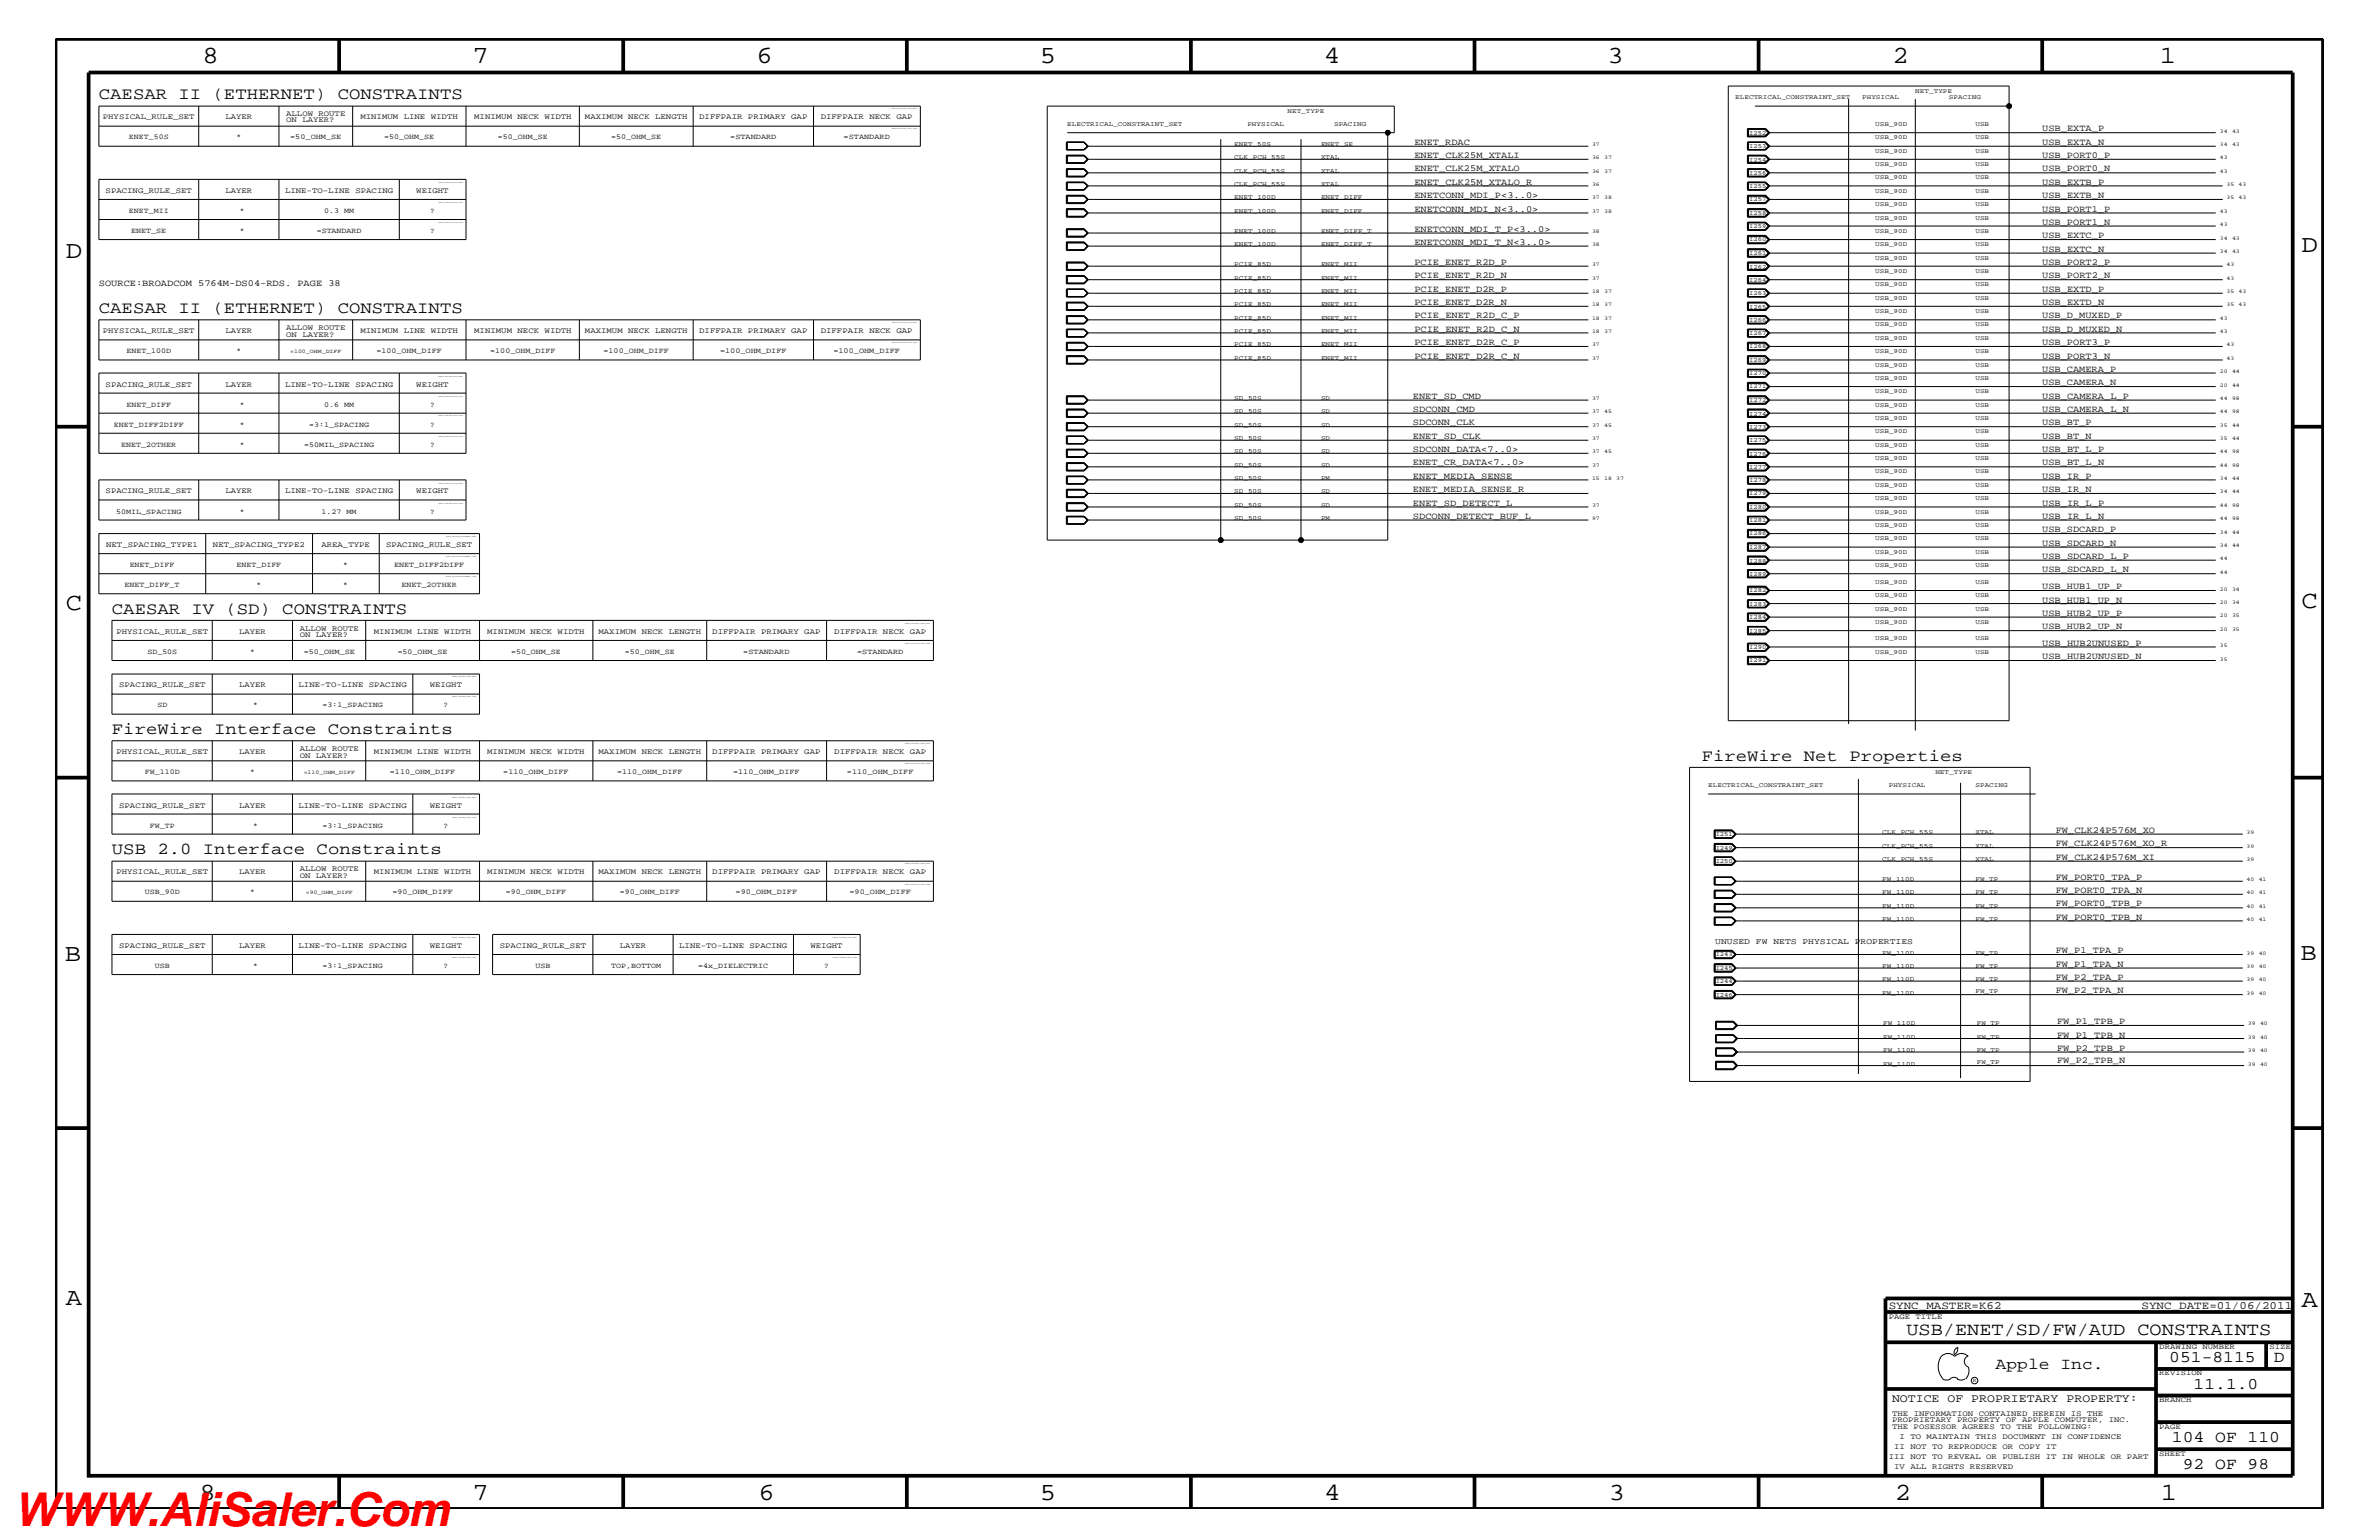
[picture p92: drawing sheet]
<svg xmlns="http://www.w3.org/2000/svg" width="432mm" height="279mm" viewBox="0 0 432 279" stroke-linecap="round" stroke-linejoin="round" font-family="sans-serif">
<defs><g id="words">
<text font-size="8.5" fill="#f00" x="2.5" y="276.8">WWW.AliSaler.Com</text>
<g font-size="4.5">
<text x="36.7" y="11.5">8</text>
<text x="85.8" y="11.5">7</text>
<text x="137.3" y="11.5">6</text>
<text x="188.7" y="11.5">5</text>
<text x="240.3" y="11.5">4</text>
<text x="291.8" y="11.5">3</text>
<text x="343.5" y="11.5">2</text>
<text x="392" y="11.5">1</text>
<text x="11.9" y="46.8">D</text>
<text x="417.8" y="45.7">D</text>
<text x="11.9" y="110.6">C</text>
<text x="417.7" y="110.4">C</text>
<text x="11.8" y="174.3">B</text>
<text x="417.6" y="174.2">B</text>
<text x="11.9" y="236.7">A</text>
<text x="417.7" y="237.1">A</text>
<text x="36.2" y="272.1">8</text>
<text x="85.8" y="272.1">7</text>
<text x="137.7" y="272.1">6</text>
<text x="188.7" y="272.1">5</text>
<text x="240.4" y="272.1">4</text>
<text x="292" y="272.1">3</text>
<text x="343.9" y="272.1">2</text>
<text x="392.2" y="272.1">1</text>
</g>
<text font-size="3.3" x="346" y="242.3">USB/ENET/SD/FW/AUD CONSTRAINTS</text>
<g font-size="3">
<text x="17.9" y="18">CAESAR II (ETHERNET) CONSTRAINTS</text>
<text x="17.9" y="56.8">CAESAR II (ETHERNET) CONSTRAINTS</text>
<text x="20.3" y="111.4">CAESAR IV (SD) CONSTRAINTS</text>
<text x="20.3" y="133.2">FireWire Interface Constraints</text>
<text x="308.9" y="138">FireWire Net Properties</text>
<text x="20.3" y="155">USB 2.0 Interface Constraints</text>
<text x="362.2" y="248.4">Apple Inc.</text>
<text x="393.7" y="247.1">051-8115</text>
<text x="398.1" y="252">11.1.0</text>
<text x="412.7" y="247.1">D</text>
<text x="394.2" y="261.7">104 OF 110</text>
<text x="396.2" y="266.6">92 OF 98</text>
</g>
<text font-size="2.1" x="343.4" y="254.4">NOTICE OF PROPRIETARY PROPERTY:</text>
<g font-size="2">
<text x="342.8" y="237.4">SYNC_MASTER=K62</text>
<text x="388.7" y="237.4">SYNC_DATE=01/06/2011</text>
</g>
<g font-size="1.7">
<text x="370.7" y="23.8">USB_EXTA_P</text>
<text x="256.7" y="26.3">ENET_RDAC</text>
<text x="256.7" y="28.6">ENET_CLK25M_XTALI</text>
<text x="370.7" y="26.3">USB_EXTA_N</text>
<text x="370.7" y="28.6">USB_PORT0_P</text>
<text x="256.7" y="33.6">ENET_CLK25M_XTALO_R</text>
<text x="256.7" y="31.1">ENET_CLK25M_XTALO</text>
<text x="256.7" y="35.9">ENETCONN_MDI_P&lt;3..0&gt;</text>
<text x="370.7" y="35.9">USB_EXTB_N</text>
<text x="370.7" y="31.1">USB_PORT0_N</text>
<text x="370.7" y="33.6">USB_EXTB_P</text>
<text x="256.7" y="38.4">ENETCONN_MDI_N&lt;3..0&gt;</text>
<text x="370.7" y="38.4">USB_PORT1_P</text>
<text x="370.7" y="40.8">USB_PORT1_N</text>
<text x="256.7" y="44.4">ENETCONN_MDI_T_N&lt;3..0&gt;</text>
<text x="256.7" y="42">ENETCONN_MDI_T_P&lt;3..0&gt;</text>
<text x="370.7" y="45.7">USB_EXTC_N</text>
<text x="370.7" y="43.2">USB_EXTC_P</text>
<text x="17.9" y="51.9">SOURCE:BROADCOM 5764M-DS04-RDS. PAGE 38</text>
<text x="256.7" y="48">PCIE_ENET_R2D_P</text>
<text x="256.7" y="52.9">PCIE_ENET_D2R_P</text>
<text x="256.7" y="50.5">PCIE_ENET_R2D_N</text>
<text x="370.7" y="48">USB_PORT2_P</text>
<text x="370.7" y="50.5">USB_PORT2_N</text>
<text x="370.7" y="52.9">USB_EXTD_P</text>
<text x="256.7" y="57.8">PCIE_ENET_R2D_C_P</text>
<text x="256.7" y="55.3">PCIE_ENET_D2R_N</text>
<text x="370.7" y="55.3">USB_EXTD_N</text>
<text x="370.7" y="57.8">USB_D_MUXED_P</text>
<text x="256.7" y="65.1">PCIE_ENET_D2R_C_N</text>
<text x="256.7" y="62.6">PCIE_ENET_D2R_C_P</text>
<text x="256.7" y="60.2">PCIE_ENET_R2D_C_N</text>
<text x="370.7" y="60.2">USB_D_MUXED_N</text>
<text x="370.7" y="62.6">USB_PORT3_P</text>
<text x="370.7" y="65.1">USB_PORT3_N</text>
<text x="370.7" y="69.9">USB_CAMERA_N</text>
<text x="370.7" y="67.5">USB_CAMERA_P</text>
<text x="256.5" y="72.3">ENET_SD_CMD</text>
<text x="256.5" y="77.2">SDCONN_CLK</text>
<text x="256.5" y="74.7">SDCONN_CMD</text>
<text x="370.7" y="72.3">USB_CAMERA_L_P</text>
<text x="370.7" y="74.7">USB_CAMERA_L_N</text>
<text x="370.7" y="77.2">USB_BT_P</text>
<text x="256.5" y="79.6">ENET_SD_CLK</text>
<text x="256.5" y="82">SDCONN_DATA&lt;7..0&gt;</text>
<text x="370.7" y="82">USB_BT_L_P</text>
<text x="370.7" y="79.6">USB_BT_N</text>
<text x="256.5" y="89.3">ENET_MEDIA_SENSE_R</text>
<text x="256.5" y="86.9">ENET_MEDIA_SENSE</text>
<text x="256.5" y="84.4">ENET_CR_DATA&lt;7..0&gt;</text>
<text x="370.7" y="86.9">USB_IR_P</text>
<text x="370.7" y="89.3">USB_IR_N</text>
<text x="370.7" y="84.4">USB_BT_L_N</text>
<text x="256.5" y="94.2">SDCONN_DETECT_BUF_L</text>
<text x="256.5" y="91.7">ENET_SD_DETECT_L</text>
<text x="370.7" y="91.7">USB_IR_L_P</text>
<text x="370.7" y="94.2">USB_IR_L_N</text>
<text x="370.7" y="96.6">USB_SDCARD_P</text>
<text x="370.7" y="99">USB_SDCARD_N</text>
<text x="370.7" y="101.4">USB_SDCARD_L_P</text>
<text x="370.7" y="106.9">USB_HUB1_UP_P</text>
<text x="370.7" y="103.8">USB_SDCARD_L_N</text>
<text x="370.7" y="111.7">USB_HUB2_UP_P</text>
<text x="370.7" y="109.3">USB_HUB1_UP_N</text>
<text x="370.7" y="114.2">USB_HUB2_UP_N</text>
<text x="370.7" y="119.6">USB_HUB2UNUSED_N</text>
<text x="370.7" y="117.2">USB_HUB2UNUSED_P</text>
<text x="373.1" y="156">FW_CLK24P576M_XI</text>
<text x="373.1" y="153.5">FW_CLK24P576M_XO_R</text>
<text x="373.1" y="151.1">FW_CLK24P576M_XO</text>
<text x="373.1" y="159.6">FW_PORT0_TPA_P</text>
<text x="373.1" y="162">FW_PORT0_TPA_N</text>
<text x="373.1" y="164.5">FW_PORT0_TPB_P</text>
<text x="373.1" y="166.9">FW_PORT0_TPB_N</text>
<text x="373.1" y="172.9">FW_P1_TPA_P</text>
<text x="373.1" y="175.4">FW_P1_TPA_N</text>
<text x="373.1" y="177.7">FW_P2_TPA_P</text>
<text x="373.1" y="180.1">FW_P2_TPA_N</text>
<text x="373.4" y="185.8">FW_P1_TPB_P</text>
<text x="373.4" y="190.6">FW_P2_TPB_P</text>
<text x="373.4" y="188.2">FW_P1_TPB_N</text>
<text x="373.4" y="192.9">FW_P2_TPB_N</text>
</g>
<text font-size="1.5" x="311.3" y="171.2">UNUSED FW NETS PHYSICAL PROPERTIES</text>
<g font-size="1.4">
<text x="18.7" y="21.6">PHYSICAL_RULE_SET</text>
<text x="40.9" y="21.6">LAYER</text>
<text x="51.9" y="21">ALLOW ROUTE</text>
<text x="51.9" y="22.2">ON LAYER?</text>
<text x="65.4" y="21.6">MINIMUM LINE WIDTH</text>
<text x="86.1" y="21.6">MINIMUM NECK WIDTH</text>
<text x="106.2" y="21.6">MAXIMUM NECK LENGTH</text>
<text x="126.9" y="21.6">DIFFPAIR PRIMARY GAP</text>
<text x="149" y="21.6">DIFFPAIR NECK GAP</text>
<text x="23.4" y="25.3">ENET_50S</text>
<text x="42.9" y="25.3">*</text>
<text x="52.7" y="25.3">=50_OHM_SE</text>
<text x="69.7" y="25.3">=50_OHM_SE</text>
<text x="90.4" y="25.3">=50_OHM_SE</text>
<text x="111" y="25.3">=50_OHM_SE</text>
<text x="132.5" y="25.3">=STANDARD</text>
<text x="153.1" y="25.3">=STANDARD</text>
<text x="19.2" y="35">SPACING_RULE_SET</text>
<text x="40.9" y="35">LAYER</text>
<text x="51.7" y="35">LINE-TO-LINE SPACING</text>
<text x="75.6" y="35">WEIGHT</text>
<text x="23.4" y="38.6">ENET_MII</text>
<text x="43.5" y="38.6">*</text>
<text x="58.8" y="38.6">0.3 MM</text>
<text x="78.1" y="38.6">?</text>
<text x="23.8" y="42.3">ENET_SE</text>
<text x="43.5" y="42.3">*</text>
<text x="57.5" y="42.3">=STANDARD</text>
<text x="78.1" y="42.3">?</text>
<text x="51.9" y="59.8">ALLOW ROUTE</text>
<text x="18.7" y="60.4">PHYSICAL_RULE_SET</text>
<text x="22.9" y="64">ENET_100D</text>
<text x="40.9" y="60.4">LAYER</text>
<text x="42.9" y="64">*</text>
<text x="51.9" y="61.1">ON LAYER?</text>
<text x="65.4" y="60.4">MINIMUM LINE WIDTH</text>
<text x="68.3" y="64">=100_OHM_DIFF</text>
<text x="86.1" y="60.4">MINIMUM NECK WIDTH</text>
<text x="89" y="64">=100_OHM_DIFF</text>
<text x="106.2" y="60.4">MAXIMUM NECK LENGTH</text>
<text x="109.6" y="64">=100_OHM_DIFF</text>
<text x="126.9" y="60.4">DIFFPAIR PRIMARY GAP</text>
<text x="130.7" y="64">=100_OHM_DIFF</text>
<text x="149" y="60.4">DIFFPAIR NECK GAP</text>
<text x="151.3" y="64">=100_OHM_DIFF</text>
<text x="19.2" y="70.1">SPACING_RULE_SET</text>
<text x="40.9" y="70.1">LAYER</text>
<text x="51.7" y="70.1">LINE-TO-LINE SPACING</text>
<text x="75.6" y="70.1">WEIGHT</text>
<text x="20.7" y="77.4">ENET_DIFF2DIFF</text>
<text x="22.9" y="73.8">ENET_DIFF</text>
<text x="43.5" y="73.8">*</text>
<text x="43.5" y="77.4">*</text>
<text x="56.1" y="77.4">=3:1_SPACING</text>
<text x="58.8" y="73.8">0.6 MM</text>
<text x="78.1" y="73.8">?</text>
<text x="78.1" y="77.4">?</text>
<text x="22" y="81.1">ENET_2OTHER</text>
<text x="43.5" y="81.1">*</text>
<text x="55.2" y="81.1">=50MIL_SPACING</text>
<text x="78.1" y="81.1">?</text>
<text x="19.2" y="89.5">SPACING_RULE_SET</text>
<text x="40.9" y="89.5">LAYER</text>
<text x="51.7" y="89.5">LINE-TO-LINE SPACING</text>
<text x="75.6" y="89.5">WEIGHT</text>
<text x="21.1" y="93.2">50MIL_SPACING</text>
<text x="43.5" y="93.2">*</text>
<text x="58.4" y="93.2">1.27 MM</text>
<text x="78.1" y="93.2">?</text>
<text x="19.3" y="99.3">NET_SPACING_TYPE1</text>
<text x="38.7" y="99.3">NET_SPACING_TYPE2</text>
<text x="58.3" y="99.3">AREA_TYPE</text>
<text x="70.1" y="99.3">SPACING_RULE_SET</text>
<text x="22.6" y="106.5">ENET_DIFF_T</text>
<text x="23.5" y="102.9">ENET_DIFF</text>
<text x="42.9" y="102.9">ENET_DIFF</text>
<text x="46.6" y="106.5">*</text>
<text x="62.3" y="102.9">*</text>
<text x="62.3" y="106.5">*</text>
<text x="71.5" y="102.9">ENET_DIFF2DIFF</text>
<text x="72.9" y="106.5">ENET_2OTHER</text>
<text x="21.1" y="115">PHYSICAL_RULE_SET</text>
<text x="26.8" y="118.6">SD_50S</text>
<text x="43.4" y="115">LAYER</text>
<text x="45.4" y="118.6">*</text>
<text x="54.4" y="114.4">ALLOW ROUTE</text>
<text x="54.4" y="115.6">ON LAYER?</text>
<text x="55.1" y="118.6">=50_OHM_SE</text>
<text x="67.9" y="115">MINIMUM LINE WIDTH</text>
<text x="72.2" y="118.6">=50_OHM_SE</text>
<text x="88.4" y="115">MINIMUM NECK WIDTH</text>
<text x="92.8" y="118.6">=50_OHM_SE</text>
<text x="108.6" y="115">MAXIMUM NECK LENGTH</text>
<text x="113.4" y="118.6">=50_OHM_SE</text>
<text x="129.3" y="115">DIFFPAIR PRIMARY GAP</text>
<text x="134.9" y="118.6">=STANDARD</text>
<text x="151.4" y="115">DIFFPAIR NECK GAP</text>
<text x="155.6" y="118.6">=STANDARD</text>
<text x="21.6" y="124.7">SPACING_RULE_SET</text>
<text x="43.4" y="124.7">LAYER</text>
<text x="54.2" y="124.7">LINE-TO-LINE SPACING</text>
<text x="78" y="124.7">WEIGHT</text>
<text x="28.6" y="128.3">SD</text>
<text x="46" y="128.3">*</text>
<text x="58.5" y="128.3">=3:1_SPACING</text>
<text x="80.5" y="128.3">?</text>
<text x="21.1" y="136.9">PHYSICAL_RULE_SET</text>
<text x="43.4" y="136.9">LAYER</text>
<text x="54.4" y="136.2">ALLOW ROUTE</text>
<text x="54.4" y="137.4">ON LAYER?</text>
<text x="67.9" y="136.9">MINIMUM LINE WIDTH</text>
<text x="88.4" y="136.9">MINIMUM NECK WIDTH</text>
<text x="108.6" y="136.9">MAXIMUM NECK LENGTH</text>
<text x="129.3" y="136.9">DIFFPAIR PRIMARY GAP</text>
<text x="151.4" y="136.9">DIFFPAIR NECK GAP</text>
<text x="26.3" y="140.4">FW_110D</text>
<text x="45.4" y="140.4">*</text>
<text x="70.8" y="140.4">=110_OHM_DIFF</text>
<text x="91.4" y="140.4">=110_OHM_DIFF</text>
<text x="112" y="140.4">=110_OHM_DIFF</text>
<text x="133.1" y="140.4">=110_OHM_DIFF</text>
<text x="153.7" y="140.4">=110_OHM_DIFF</text>
<text x="21.6" y="146.5">SPACING_RULE_SET</text>
<text x="43.4" y="146.5">LAYER</text>
<text x="54.2" y="146.5">LINE-TO-LINE SPACING</text>
<text x="78" y="146.5">WEIGHT</text>
<text x="27.2" y="150.1">FW_TP</text>
<text x="46" y="150.1">*</text>
<text x="58.5" y="150.1">=3:1_SPACING</text>
<text x="80.5" y="150.1">?</text>
<text x="21.1" y="158.6">PHYSICAL_RULE_SET</text>
<text x="43.4" y="158.6">LAYER</text>
<text x="54.4" y="158">ALLOW ROUTE</text>
<text x="54.4" y="159.2">ON LAYER?</text>
<text x="67.9" y="158.6">MINIMUM LINE WIDTH</text>
<text x="88.4" y="158.6">MINIMUM NECK WIDTH</text>
<text x="108.6" y="158.6">MAXIMUM NECK LENGTH</text>
<text x="129.3" y="158.6">DIFFPAIR PRIMARY GAP</text>
<text x="151.4" y="158.6">DIFFPAIR NECK GAP</text>
<text x="26.3" y="162.3">USB_90D</text>
<text x="45.4" y="162.3">*</text>
<text x="71.2" y="162.3">=90_OHM_DIFF</text>
<text x="91.8" y="162.3">=90_OHM_DIFF</text>
<text x="112.5" y="162.3">=90_OHM_DIFF</text>
<text x="133.5" y="162.3">=90_OHM_DIFF</text>
<text x="154.2" y="162.3">=90_OHM_DIFF</text>
<text x="21.6" y="172">SPACING_RULE_SET</text>
<text x="43.4" y="172">LAYER</text>
<text x="54.2" y="172">LINE-TO-LINE SPACING</text>
<text x="78" y="172">WEIGHT</text>
<text x="90.7" y="172">SPACING_RULE_SET</text>
<text x="112.5" y="172">LAYER</text>
<text x="123.3" y="172">LINE-TO-LINE SPACING</text>
<text x="147.1" y="172">WEIGHT</text>
<text x="28.1" y="175.6">USB</text>
<text x="46" y="175.6">*</text>
<text x="58.5" y="175.6">=3:1_SPACING</text>
<text x="80.5" y="175.6">?</text>
<text x="97.2" y="175.6">USB</text>
<text x="111" y="175.6">TOP,BOTTOM</text>
<text x="126.7" y="175.6">=4x_DIELECTRIC</text>
<text x="149.6" y="175.6">?</text>
<text x="342.8" y="239.2">PAGE TITLE</text>
<text x="391.9" y="244.7">DRAWING NUMBER</text>
<text x="411.9" y="244.7">SIZE</text>
<text x="391.9" y="249.5">REVISION</text>
<text x="343.4" y="256.8">THE INFORMATION CONTAINED HEREIN IS THE</text>
<text x="391.9" y="254.4">BRANCH</text>
<text x="343.4" y="259.3">THE POSESSOR AGREES TO THE FOLLOWING:</text>
<text x="343.4" y="258">PROPRIETARY PROPERTY OF APPLE COMPUTER, INC.</text>
<text x="343.8" y="262.9">II NOT TO REPRODUCE OR COPY IT</text>
<text x="344.8" y="261.1">I TO MAINTAIN THIS DOCUMENT IN CONFIDENCE</text>
<text x="391.9" y="259.3">PAGE</text>
<text x="342.8" y="264.7">III NOT TO REVEAL OR PUBLISH IT IN WHOLE OR PART</text>
<text x="343.8" y="266.6">IV ALL RIGHTS RESERVED</text>
<text x="391.9" y="264.1">SHEET</text>
</g>
<g font-size="1.2">
<text x="315" y="18">ELECTRICAL_CONSTRAINT_SET</text>
<text x="338" y="18">PHYSICAL</text>
<text x="347.6" y="16.8">NET_TYPE</text>
<text x="353.7" y="18">SPACING</text>
<text x="193.7" y="22.9">ELECTRICAL_CONSTRAINT_SET</text>
<text x="226.4" y="22.9">PHYSICAL</text>
<text x="233.7" y="20.4">NET_TYPE</text>
<text x="242.1" y="22.9">SPACING</text>
<text x="340.4" y="22.9">USB_90D</text>
<text x="358.6" y="22.9">USB</text>
<text x="224" y="26.5">ENET_50S</text>
<text x="224" y="28.9">CLK_PCH_55S</text>
<text x="239.8" y="26.5">ENET_SE</text>
<text x="239.8" y="28.9">XTAL</text>
<text x="317.5" y="24.4">I252</text>
<text x="317.5" y="26.9">I253</text>
<text x="317.5" y="29.3">I254</text>
<text x="340.4" y="25.3">USB_90D</text>
<text x="340.4" y="27.7">USB_90D</text>
<text x="358.6" y="25.3">USB</text>
<text x="358.6" y="27.7">USB</text>
<text x="224" y="33.7">CLK_PCH_55S</text>
<text x="224" y="31.4">CLK_PCH_55S</text>
<text x="239.8" y="33.7">XTAL</text>
<text x="239.8" y="31.4">XTAL</text>
<text x="317.5" y="34.2">I255</text>
<text x="317.5" y="31.7">I256</text>
<text x="340.4" y="35">USB_90D</text>
<text x="340.4" y="30.2">USB_90D</text>
<text x="340.4" y="32.5">USB_90D</text>
<text x="358.6" y="35">USB</text>
<text x="358.6" y="30.2">USB</text>
<text x="358.6" y="32.5">USB</text>
<text x="224" y="36.2">ENET_100D</text>
<text x="224" y="38.6">ENET_100D</text>
<text x="239.8" y="36.2">ENET_DIFF</text>
<text x="239.8" y="38.6">ENET_DIFF</text>
<text x="317.5" y="36.5">I257</text>
<text x="317.5" y="39">I258</text>
<text x="317.5" y="41.4">I259</text>
<text x="340.4" y="37.4">USB_90D</text>
<text x="340.4" y="39.8">USB_90D</text>
<text x="358.6" y="37.4">USB</text>
<text x="358.6" y="39.8">USB</text>
<text x="224" y="44.7">ENET_100D</text>
<text x="224" y="42.3">ENET_100D</text>
<text x="239.8" y="44.7">ENET_DIFF_T</text>
<text x="239.8" y="42.3">ENET_DIFF_T</text>
<text x="317.5" y="43.8">I260</text>
<text x="317.5" y="46.3">I261</text>
<text x="340.4" y="44.7">USB_90D</text>
<text x="340.4" y="42.3">USB_90D</text>
<text x="340.4" y="47.1">USB_90D</text>
<text x="358.6" y="44.7">USB</text>
<text x="358.6" y="42.3">USB</text>
<text x="358.6" y="47.1">USB</text>
<text x="224" y="48.3">PCIE_85D</text>
<text x="224" y="53.2">PCIE_85D</text>
<text x="224" y="50.7">PCIE_85D</text>
<text x="239.8" y="48.3">ENET_MII</text>
<text x="239.8" y="53.2">ENET_MII</text>
<text x="239.8" y="50.7">ENET_MII</text>
<text x="317.5" y="48.7">I262</text>
<text x="317.5" y="53.5">I263</text>
<text x="317.5" y="51.1">I264</text>
<text x="340.4" y="49.6">USB_90D</text>
<text x="340.4" y="51.9">USB_90D</text>
<text x="358.6" y="49.6">USB</text>
<text x="358.6" y="51.9">USB</text>
<text x="224" y="58">PCIE_85D</text>
<text x="224" y="55.6">PCIE_85D</text>
<text x="239.8" y="58">ENET_MII</text>
<text x="239.8" y="55.6">ENET_MII</text>
<text x="317.5" y="56">I265</text>
<text x="317.5" y="58.4">I266</text>
<text x="340.4" y="54.4">USB_90D</text>
<text x="340.4" y="59.2">USB_90D</text>
<text x="340.4" y="56.8">USB_90D</text>
<text x="358.6" y="54.4">USB</text>
<text x="358.6" y="59.2">USB</text>
<text x="358.6" y="56.8">USB</text>
<text x="224" y="65.3">PCIE_85D</text>
<text x="224" y="62.9">PCIE_85D</text>
<text x="224" y="60.4">PCIE_85D</text>
<text x="239.8" y="60.4">ENET_MII</text>
<text x="239.8" y="65.3">ENET_MII</text>
<text x="239.8" y="62.9">ENET_MII</text>
<text x="317.5" y="60.8">I267</text>
<text x="317.5" y="63.2">I268</text>
<text x="317.5" y="65.6">I269</text>
<text x="340.4" y="61.7">USB_90D</text>
<text x="340.4" y="64">USB_90D</text>
<text x="358.6" y="61.7">USB</text>
<text x="358.6" y="64">USB</text>
<text x="317.5" y="68.1">I270</text>
<text x="317.5" y="70.5">I271</text>
<text x="340.4" y="69">USB_90D</text>
<text x="340.4" y="71.3">USB_90D</text>
<text x="340.4" y="66.5">USB_90D</text>
<text x="358.6" y="69">USB</text>
<text x="358.6" y="71.3">USB</text>
<text x="358.6" y="66.5">USB</text>
<text x="224" y="72.6">SD_50S</text>
<text x="224" y="77.4">SD_50S</text>
<text x="224" y="75">SD_50S</text>
<text x="239.8" y="72.6">SD</text>
<text x="239.8" y="77.4">SD</text>
<text x="239.8" y="75">SD</text>
<text x="317.5" y="72.9">I272</text>
<text x="317.5" y="77.8">I273</text>
<text x="317.5" y="75.4">I274</text>
<text x="340.4" y="73.8">USB_90D</text>
<text x="340.4" y="76.2">USB_90D</text>
<text x="358.6" y="73.8">USB</text>
<text x="358.6" y="76.2">USB</text>
<text x="224" y="79.9">SD_50S</text>
<text x="224" y="82.2">SD_50S</text>
<text x="239.8" y="79.9">SD</text>
<text x="239.8" y="82.2">SD</text>
<text x="317.5" y="80.2">I275</text>
<text x="317.5" y="82.7">I276</text>
<text x="340.4" y="81.1">USB_90D</text>
<text x="340.4" y="83.5">USB_90D</text>
<text x="340.4" y="78.6">USB_90D</text>
<text x="358.6" y="81.1">USB</text>
<text x="358.6" y="83.5">USB</text>
<text x="358.6" y="78.6">USB</text>
<text x="224" y="89.5">SD_50S</text>
<text x="224" y="87.1">SD_50S</text>
<text x="224" y="84.7">SD_50S</text>
<text x="239.8" y="89.5">SD</text>
<text x="239.8" y="87.1">PM</text>
<text x="239.8" y="84.7">SD</text>
<text x="317.5" y="85">I277</text>
<text x="317.5" y="87.5">I278</text>
<text x="317.5" y="89.9">I279</text>
<text x="340.4" y="85.9">USB_90D</text>
<text x="340.4" y="88.3">USB_90D</text>
<text x="358.6" y="85.9">USB</text>
<text x="358.6" y="88.3">USB</text>
<text x="224" y="94.4">SD_50S</text>
<text x="224" y="92">SD_50S</text>
<text x="239.8" y="94.4">PM</text>
<text x="239.8" y="92">SD</text>
<text x="317.5" y="92.3">I280</text>
<text x="317.5" y="94.8">I281</text>
<text x="340.4" y="90.7">USB_90D</text>
<text x="340.4" y="95.6">USB_90D</text>
<text x="340.4" y="93.2">USB_90D</text>
<text x="358.6" y="90.7">USB</text>
<text x="358.6" y="95.6">USB</text>
<text x="358.6" y="93.2">USB</text>
<text x="317.5" y="97.1">I286</text>
<text x="317.5" y="99.6">I287</text>
<text x="340.4" y="98">USB_90D</text>
<text x="340.4" y="100.4">USB_90D</text>
<text x="358.6" y="98">USB</text>
<text x="358.6" y="100.4">USB</text>
<text x="317.5" y="107.5">I282</text>
<text x="317.5" y="102.1">I288</text>
<text x="317.5" y="104.4">I289</text>
<text x="340.4" y="105.9">USB_90D</text>
<text x="340.4" y="102.9">USB_90D</text>
<text x="358.6" y="105.9">USB</text>
<text x="358.6" y="102.9">USB</text>
<text x="317.5" y="109.9">I283</text>
<text x="317.5" y="112.3">I284</text>
<text x="340.4" y="113.1">USB_90D</text>
<text x="340.4" y="110.8">USB_90D</text>
<text x="340.4" y="108.3">USB_90D</text>
<text x="358.6" y="113.1">USB</text>
<text x="358.6" y="110.8">USB</text>
<text x="358.6" y="108.3">USB</text>
<text x="317.5" y="114.8">I285</text>
<text x="317.5" y="117.8">I290</text>
<text x="340.4" y="118.6">USB_90D</text>
<text x="340.4" y="116.2">USB_90D</text>
<text x="358.6" y="118.6">USB</text>
<text x="358.6" y="116.2">USB</text>
<text x="317.5" y="120.2">I291</text>
<text x="310" y="142.9">ELECTRICAL_CONSTRAINT_SET</text>
<text x="342.8" y="142.9">PHYSICAL</text>
<text x="351.3" y="140.4">NET_TYPE</text>
<text x="358.6" y="142.9">SPACING</text>
<text x="311.4" y="154.1">I249</text>
<text x="311.4" y="151.8">I251</text>
<text x="341.6" y="153.8">CLK_PCH_55S</text>
<text x="341.6" y="151.3">CLK_PCH_55S</text>
<text x="358.6" y="153.8">XTAL</text>
<text x="358.6" y="151.3">XTAL</text>
<text x="311.4" y="156.6">I250</text>
<text x="341.6" y="156.2">CLK_PCH_55S</text>
<text x="341.6" y="159.9">FW_110D</text>
<text x="358.6" y="156.2">XTAL</text>
<text x="358.6" y="159.9">FW_TP</text>
<text x="341.6" y="164.7">FW_110D</text>
<text x="341.6" y="162.3">FW_110D</text>
<text x="341.6" y="167.1">FW_110D</text>
<text x="358.6" y="164.7">FW_TP</text>
<text x="358.6" y="162.3">FW_TP</text>
<text x="358.6" y="167.1">FW_TP</text>
<text x="311.4" y="173.5">I243</text>
<text x="341.6" y="173.2">FW_110D</text>
<text x="358.6" y="173.2">FW_TP</text>
<text x="311.4" y="178.4">I244</text>
<text x="311.4" y="176">I245</text>
<text x="341.6" y="175.6">FW_110D</text>
<text x="341.6" y="178">FW_110D</text>
<text x="358.6" y="175.6">FW_TP</text>
<text x="358.6" y="178">FW_TP</text>
<text x="311.4" y="180.8">I246</text>
<text x="341.6" y="180.5">FW_110D</text>
<text x="358.6" y="180.2">FW_TP</text>
<text x="341.8" y="188.4">FW_110D</text>
<text x="341.8" y="186">FW_110D</text>
<text x="341.8" y="190.9">FW_110D</text>
<text x="358.8" y="188.4">FW_TP</text>
<text x="358.8" y="186">FW_TP</text>
<text x="358.8" y="190.9">FW_TP</text>
<text x="341.8" y="193.3">FW_110D</text>
<text x="358.8" y="193.1">FW_TP</text>
</g>
<g font-size="1">
<text x="289" y="26.5">37</text>
<text x="289" y="28.9">36</text>
<text x="291.2" y="28.9">37</text>
<text x="402.9" y="24.1">34</text>
<text x="402.9" y="26.5">34</text>
<text x="402.9" y="28.9">43</text>
<text x="405.1" y="24.1">43</text>
<text x="405.1" y="26.5">43</text>
<text x="289" y="33.7">36</text>
<text x="289" y="31.4">36</text>
<text x="291.2" y="31.4">37</text>
<text x="402.9" y="31.4">43</text>
<text x="404.1" y="33.7">35</text>
<text x="406.3" y="33.7">43</text>
<text x="289" y="38.6">37</text>
<text x="289" y="36.2">37</text>
<text x="291.2" y="38.6">38</text>
<text x="291.2" y="36.2">38</text>
<text x="402.9" y="38.6">43</text>
<text x="402.9" y="41">43</text>
<text x="404.1" y="36.2">35</text>
<text x="406.3" y="36.2">43</text>
<text x="289" y="44.7">38</text>
<text x="289" y="42.3">38</text>
<text x="402.9" y="45.9">34</text>
<text x="402.9" y="43.5">34</text>
<text x="405.1" y="45.9">43</text>
<text x="405.1" y="43.5">43</text>
<text x="289" y="48.3">37</text>
<text x="289" y="53.2">18</text>
<text x="289" y="50.7">37</text>
<text x="291.2" y="53.2">37</text>
<text x="404.1" y="48.3">43</text>
<text x="404.1" y="50.7">43</text>
<text x="404.1" y="53.2">35</text>
<text x="406.3" y="53.2">43</text>
<text x="289" y="58">18</text>
<text x="289" y="55.6">18</text>
<text x="291.2" y="58">37</text>
<text x="291.2" y="55.6">37</text>
<text x="402.9" y="58">43</text>
<text x="404.1" y="55.6">35</text>
<text x="406.3" y="55.6">43</text>
<text x="52.7" y="64">=100_OHM_DIFF</text>
<text x="289" y="65.3">37</text>
<text x="289" y="62.9">37</text>
<text x="289" y="60.4">18</text>
<text x="291.2" y="60.4">37</text>
<text x="402.9" y="60.4">43</text>
<text x="404.1" y="62.9">43</text>
<text x="404.1" y="65.3">43</text>
<text x="402.9" y="70.1">20</text>
<text x="402.9" y="67.7">20</text>
<text x="405.1" y="70.1">44</text>
<text x="405.1" y="67.7">44</text>
<text x="289" y="72.6">37</text>
<text x="289" y="77.4">37</text>
<text x="289" y="75">37</text>
<text x="291.2" y="77.4">45</text>
<text x="291.2" y="75">45</text>
<text x="402.9" y="72.6">44</text>
<text x="402.9" y="75">44</text>
<text x="402.9" y="77.4">35</text>
<text x="405.1" y="72.6">98</text>
<text x="405.1" y="75">98</text>
<text x="405.1" y="77.4">44</text>
<text x="289" y="79.9">37</text>
<text x="289" y="82.2">37</text>
<text x="291.2" y="82.2">45</text>
<text x="402.9" y="82.2">44</text>
<text x="402.9" y="79.9">35</text>
<text x="405.1" y="82.2">98</text>
<text x="405.1" y="79.9">44</text>
<text x="289" y="87.1">15</text>
<text x="289" y="84.7">37</text>
<text x="291.2" y="87.1">18</text>
<text x="293.4" y="87.1">37</text>
<text x="402.9" y="87.1">34</text>
<text x="402.9" y="89.5">34</text>
<text x="402.9" y="84.7">44</text>
<text x="405.1" y="87.1">44</text>
<text x="405.1" y="89.5">44</text>
<text x="405.1" y="84.7">98</text>
<text x="289" y="94.4">97</text>
<text x="289" y="92">37</text>
<text x="402.9" y="92">44</text>
<text x="402.9" y="94.4">44</text>
<text x="405.1" y="92">98</text>
<text x="405.1" y="94.4">98</text>
<text x="402.9" y="96.8">34</text>
<text x="402.9" y="99.3">34</text>
<text x="402.9" y="101.6">44</text>
<text x="405.1" y="96.8">44</text>
<text x="405.1" y="99.3">44</text>
<text x="402.9" y="107.1">20</text>
<text x="402.9" y="104.1">44</text>
<text x="405.1" y="107.1">34</text>
<text x="402.9" y="112">20</text>
<text x="402.9" y="109.5">20</text>
<text x="405.1" y="112">35</text>
<text x="405.1" y="109.5">34</text>
<text x="402.9" y="114.4">20</text>
<text x="402.9" y="119.8">35</text>
<text x="402.9" y="117.4">35</text>
<text x="405.1" y="114.4">35</text>
<text x="55.1" y="140.4">=110_OHM_DIFF</text>
<text x="407.8" y="153.8">39</text>
<text x="407.8" y="151.3">39</text>
<text x="407.8" y="156.2">39</text>
<text x="407.8" y="159.9">40</text>
<text x="410" y="159.9">41</text>
<text x="55.5" y="162.3">=90_OHM_DIFF</text>
<text x="407.8" y="164.7">40</text>
<text x="407.8" y="162.3">40</text>
<text x="407.8" y="167.1">40</text>
<text x="410" y="164.7">41</text>
<text x="410" y="162.3">41</text>
<text x="410" y="167.1">41</text>
<text x="407.8" y="173.2">39</text>
<text x="410" y="173.2">40</text>
<text x="407.8" y="175.6">39</text>
<text x="407.8" y="178">39</text>
<text x="410" y="175.6">40</text>
<text x="410" y="178">40</text>
<text x="407.8" y="180.5">39</text>
<text x="410" y="180.5">40</text>
<text x="408" y="188.4">39</text>
<text x="408" y="186">39</text>
<text x="408" y="190.9">39</text>
<text x="410.2" y="188.4">40</text>
<text x="410.2" y="186">40</text>
<text x="410.2" y="190.9">40</text>
<text x="408" y="193.3">39</text>
<text x="410.2" y="193.3">40</text>
<text x="358.1" y="250.7">R</text>
</g>
<g font-size=".3">
<text x="161.9" y="23.5">TABLE_PHYSICAL_RULE_ITEM</text>
<text x="161.9" y="19.8">TABLE_PHYSICAL_RULE_HEAD</text>
<text x="79.6" y="33.1">TABLE_SPACING_RULE_HEAD</text>
<text x="79.6" y="36.8">TABLE_SPACING_RULE_ITEM</text>
<text x="79.6" y="40.4">TABLE_SPACING_RULE_ITEM</text>
<text x="161.9" y="58.6">TABLE_PHYSICAL_RULE_HEAD</text>
<text x="161.9" y="62.3">TABLE_PHYSICAL_RULE_ITEM</text>
<text x="79.6" y="72">TABLE_SPACING_RULE_ITEM</text>
<text x="79.6" y="68.4">TABLE_SPACING_RULE_HEAD</text>
<text x="79.6" y="75.6">TABLE_SPACING_RULE_ITEM</text>
<text x="79.6" y="79.2">TABLE_SPACING_RULE_ITEM</text>
<text x="79.6" y="87.7">TABLE_SPACING_RULE_HEAD</text>
<text x="79.6" y="91.4">TABLE_SPACING_RULE_ITEM</text>
<text x="80.9" y="101">TABLE_SPACING_ASSIGNMENT_ITEM</text>
<text x="80.9" y="97.4">TABLE_SPACING_ASSIGNMENT_HEAD</text>
<text x="80.9" y="104.7">TABLE_SPACING_ASSIGNMENT_ITEM</text>
<text x="164.3" y="113.1">TABLE_PHYSICAL_RULE_HEAD</text>
<text x="164.3" y="116.8">TABLE_PHYSICAL_RULE_ITEM</text>
<text x="82" y="122.9">TABLE_SPACING_RULE_HEAD</text>
<text x="82" y="126.5">TABLE_SPACING_RULE_ITEM</text>
<text x="164.3" y="135">TABLE_PHYSICAL_RULE_HEAD</text>
<text x="164.3" y="138.6">TABLE_PHYSICAL_RULE_ITEM</text>
<text x="82" y="144.7">TABLE_SPACING_RULE_HEAD</text>
<text x="82" y="148.4">TABLE_SPACING_RULE_ITEM</text>
<text x="164.3" y="160.5">TABLE_PHYSICAL_RULE_ITEM</text>
<text x="164.3" y="156.8">TABLE_PHYSICAL_RULE_HEAD</text>
<text x="82" y="173.8">TABLE_SPACING_RULE_ITEM</text>
<text x="82" y="170.1">TABLE_SPACING_RULE_HEAD</text>
<text x="151.1" y="173.8">TABLE_SPACING_RULE_ITEM</text>
<text x="151.1" y="170.1">TABLE_SPACING_RULE_HEAD</text>
</g>
</g></defs>
<g fill="none" stroke="#000" stroke-width=".18">
<path d="M17.9 19.3h149.1v7.2h-149.1zM36.1 19.3v7.2M50.6 19.3v7.2M64 19.3v7.2M84.6 19.3v7.2M105.2 19.3v7.2M125.8 19.3v7.2M147.7 19.3v7.2M313.7 15.6h51v115.2h-51zM318.5 19.3h46.2M335.5 18v113.3M347.6 18v114.5"/>
<path d="M17.9 39.8h66.7M17.9 22.9h149.1M36.1 32.5v11M50.6 32.5v11M72.5 32.5v11M84.6 36.2h-66.7v-3.7h66.7v11h-66.7v-7.3M193.5 28.1h3.3l.7 .8-.7 .8h-3.3zM193.5 30.6h3.3l.7 .8-.7 .7h-3.3zM193.5 35.4h3.3l.7 .8-.7 .7h-3.3zM193.5 37.9h3.3l.7 .7-.7 .8h-3.3zM193.6 30.7h3.2l.6 .7-.6 .6h-3.2zM193.6 25.8v1.4"/>
<path d="M193.6 33v1.5M193.6 35.5h3.2l.6 .7-.6 .7h-3.2zM193.6 37.9v1.4h3.2l.6-.7M193.6 34.4h3.2M193.6 27.1h3.2M193.6 38h3.2l.6 .6M193.6 33.1h3.2l.6 .6M193.6 25.9h3.2l.6 .6M193.7 28.3h3.1l.6 .6-.6 .6h-3.1zM193.7 30.8h3.1l.6 .6-.6 .5h-3.1zM193.7 35.6h3.1l.6 .6-.6 .6h-3.1zM193.7 38h3.1l.6 .6-.6 .6h-3.1z"/>
<path d="M193.7 24.1h59.4v-4.8h-63v78.7h31.5v-72.7M196.8 37.9l.6 .7M196.8 33l.6 .7M196.8 25.8l.6 .7M196.8 25.8h-3.3v1.4h3.3M196.8 33h-3.3v1.5h3.3M196.8 33l.7 .7-.7 .8M196.8 25.8l.7 .7-.7 .7M197.4 28.9h90.9M197.4 31.4h90.9M197.4 36.2h90.9M197.4 38.6h1.1"/>
<path d="M197.4 33.7h90.9M197.4 26.5h90.9M197.4 33.7l-.6 .7M197.4 26.5l-.6 .6M197.4 28.9l-.6-.7h-3.2v1.5M197.4 28.9l-.6 .7h-3.2M197.4 28.9l-.6 .8M197.4 33.7l-.6-.6h-3.1v1.3M197.4 26.5l-.6-.6h-3.1v1.2M197.4 33.7l-.6 .8M197.4 26.5l-.6 .7M198.5 38.6h89.8"/>
<path d="M236.1 25.3v72.7M251.9 24.1v73.9h-30.3M317.2 23.3h3.3l.7 .8-.7 .7h-3.3zM317.2 28.1h3.3l.7 .8-.7 .8h-3.3zM317.2 30.6h3.3l.7 .8-.7 .7h-3.3zM317.2 35.4h3.3l.7 .8-.7 .7h-3.3zM317.2 37.9h3.3l.7 .7-.7 .8h-3.3zM317.2 23.4h3.3l.6 .7-.6 .7h-3.3zM317.2 25.8v1.4M317.2 33.1v1.4M317.2 30.7h3.3l.6 .7-.6 .6h-3.3zM317.2 35.5h3.3l.6 .7-.6 .7h-3.3z"/>
<path d="M317.2 37.9v1.4h3.3l.6-.7-.6-.7M317.3 25.9h3.1l.7 .6-.7 .6M317.3 25.9v1.2h3.1M317.3 23.4v1.4M317.3 25.9h3.1l.6 .6M317.3 23.5h3.1l.6 .6M317.3 33.1h3.1l.7 .6-.7 .7M317.3 28.2v1.4h3.1l.7-.7-.7-.7M317.3 33.1v1.3h3.1M317.3 28.3h3.1l.6 .6M317.3 33.1h3.1l.6 .6M317.3 30.7v1.3"/>
<path d="M317.3 35.5v1.4M317.3 30.8h3.1l.6 .6M317.3 35.6h3.1l.6 .6M317.3 38h3.1l.6 .6M320.4 23.4l.7 .7-.7 .7M320.4 39.3l.7-.7-.7-.6h-3.1v1.3M320.4 30.7l.7 .7-.7 .6M320.4 35.5l.7 .7-.7 .7M320.5 25.8l.7 .7-.7 .7M320.5 33.1l.7 .6-.7 .8M320.5 25.8l.6 .7-.6 .7M320.5 29.7l.6-.8-.6-.7h-3.3v1.5"/>
<path d="M320.5 25.8h-3.3v1.4h3.3M320.5 33.1l.6 .6-.6 .8M320.5 33.1h-3.3v1.4h3.3M321 24.1h81.2M321 24.1l-.6 .6h-3.1M321 26.5l-.6 .6M321 28.9h81.2M321 26.5h81.2M321 28.9l-.6 .6h-3.1M321 33.7l-.6 .7M321 31.4h81.2M321 36.2h82.4"/>
<path d="M321 33.7h82.4M321 38.6h81.2M321 31.4l-.6 .5h-3.1M321 36.2l-.6 .6h-3.1M321 38.6l-.6 .6h-3.1M17.9 58h149.1v7.3h-149.1zM36.1 58v7.3M50.6 58v7.3M64 58v7.3M84.6 58v7.3M105.2 58v7.3M125.8 58v7.3"/>
<path d="M147.7 58v7.3M193.5 41.5h3.3l.7 .8-.7 .7h-3.3zM193.5 43.9h3.3l.7 .7-.7 .8h-3.3zM193.5 47.5h3.3l.7 .8-.7 .8h-3.3zM193.5 50h3.3l.7 .7-.7 .8h-3.3zM193.5 54.8h3.3l.7 .8-.7 .7h-3.3zM193.5 57.3h3.3l.7 .7-.7 .8h-3.3zM193.6 41.5v1.5h3.2l.6-.7M193.6 50.1h3.2l.6 .6-.6 .7h-3.2zM193.6 52.4v1.5M193.6 57.3h3.2l.6 .7-.6 .7h-3.2zM193.6 59.7v1.5"/>
<path d="M193.6 42.9h3.2M193.6 45.3h3.2M193.6 53.8h3.2M193.6 41.6h3.2l.6 .7M193.6 44.1h3.2l.6 .5M193.6 47.7h3.2l.6 .6M193.6 52.5h3.2l.6 .7M193.6 59.8h3.2l.6 .6M193.7 50.2h3.1l.6 .5-.6 .6h-3.1zM193.7 55h3.1l.6 .6-.6 .6h-3.1zM193.7 57.4h3.1l.6 .6-.6 .6h-3.1zM196.8 41.5l.6 .8"/>
<path d="M196.8 52.4l.6 .8M196.8 59.7l.6 .7M196.8 52.4h-3.3v1.5h3.3M196.8 59.7h-3.3v1.5h3.3M196.8 52.4l.7 .8-.7 .7M196.8 59.7l.7 .7-.7 .8M197.4 42.3h90.9M197.4 44.6l90.9 .1M197.4 48.3h90.9M197.4 50.7h90.9M197.4 53.2h90.9M197.4 55.6h90.9"/>
<path d="M197.4 58h90.9M197.4 42.3l-.6-.6h-3.1v1.2M197.4 48.3l-.6 .6h-3.1v-1.2h3.1l.6 .6M197.4 42.3l-.6 .6M197.4 44.6l-.6 .7M197.4 53.2l-.6 .6M197.4 44.6l-.6-.5h-3.1v1.2M197.4 53.2l-.6-.7h-3.1v1.3M197.4 44.6l-.6-.6h-3.2v1.4M197.4 48.3l-.6-.7h-3.2v1.5M197.4 55.6l-.6-.7h-3.2v1.4M197.4 44.6l-.6 .8"/>
<path d="M197.4 48.3l-.6 .7h-3.2M197.4 48.3l-.6 .8M197.4 53.2l-.6 .7M197.4 55.6l-.6 .6h-3.2M197.4 55.6l-.6 .7M317.2 47.5h3.3l.7 .8-.7 .8h-3.3zM317.2 42.7h3.3l.7 .8-.7 .7h-3.3zM317.2 45.2h3.3l.7 .7-.7 .8h-3.3zM317.2 50h3.3l.7 .7-.7 .8h-3.3zM317.2 54.8h3.3l.7 .8-.7 .7h-3.3zM317.2 57.3h3.3l.7 .7-.7 .8h-3.3zM317.2 40.3v1.5"/>
<path d="M317.2 42.8h3.3l.6 .7-.6 .6h-3.3zM317.2 45.2v1.4h3.3l.6-.7-.6-.7M317.2 52.4v1.5M317.2 50.1h3.3l.6 .6-.6 .7h-3.3zM317.2 57.4h3.3l.6 .6-.6 .7h-3.3zM317.2 59.7v1.5M317.3 40.4h3.1l.7 .6-.7 .7M317.3 40.4v1.3h3.1M317.3 40.4h3.1l.6 .6M317.3 47.7h3.1l.7 .6-.7 .7h-3.1zM317.3 42.8v1.3M317.3 45.2h3.1l.7 .7-.7 .6h-3.1z"/>
<path d="M317.3 42.9h3.1l.6 .6M317.3 45.3h3.1l.6 .6M317.3 47.7h3.1l.6 .6M317.3 52.5h3.1l.7 .7-.7 .6M317.3 52.5v1.3h3.1M317.3 52.5h3.1l.6 .7M317.3 59.8h3.1l.7 .6-.7 .7M317.3 54.9v1.3h3.1l.7-.6-.7-.7M317.3 59.8v1.3h3.1M317.3 50.1v1.3M317.3 57.4v1.3M317.3 50.2h3.1l.6 .5"/>
<path d="M317.3 55h3.1l.6 .6M317.3 57.4h3.1l.6 .6M317.3 59.8h3.1l.6 .6M320.4 42.8l.7 .7-.7 .6M320.4 50.1l.7 .6-.7 .7M320.4 57.4l.7 .6-.7 .7M320.5 40.3l.7 .7-.7 .8M320.5 40.3l.6 .7-.6 .8M320.5 49.1l.6-.8-.6-.7h-3.3v1.5M320.5 40.3h-3.3v1.5h3.3M320.5 52.4l.7 .8-.7 .7M320.5 59.7l.7 .7-.7 .8"/>
<path d="M320.5 52.4l.6 .8-.6 .7M320.5 52.4h-3.3v1.5h3.3M320.5 56.3l.6-.7-.6-.7h-3.3v1.4M320.5 59.7l.6 .7-.6 .8M320.5 59.7h-3.3v1.5h3.3M321 41l-.6 .7M321 41h81.2M321 43.5h81.2M321 45.9h81.2M321 43.5l-.6 .6h-3.1M321 48.3l-.6 .6h-3.1M321 45.9l-.6 .6"/>
<path d="M321 48.3h82.4M321 53.2l-.6 .6M321 50.7h82.4M321 53.2h82.4M321 55.6h82.4M321 58h81.2M321 50.7l-.6 .6h-3.1M321 55.6l-.6 .6h-3.1M321 58l-.6 .6h-3.1M17.9 75h66.7M17.9 78.6h66.7M17.9 61.7h149.1"/>
<path d="M36.1 67.7v14.5M50.6 67.7v14.5M72.5 67.7v14.5M84.6 71.3h-66.7v-3.6h66.7v14.5h-66.7v-10.9M193.5 62.1h3.3l.7 .8-.7 .7h-3.3zM193.5 64.5h3.3l.7 .8-.7 .8h-3.3zM193.5 71.8h3.3l.7 .8-.7 .8h-3.3zM193.5 74.2h3.3l.7 .8-.7 .7h-3.3zM193.5 76.7h3.3l.7 .7-.7 .8h-3.3zM193.6 62.2h3.2l.6 .7-.6 .6h-3.2zM193.6 64.5v1.5h3.2l.6-.7M193.6 71.8v1.5h3.2l.6-.7"/>
<path d="M193.6 76.7h3.2l.6 .7-.6 .7h-3.2zM193.6 79.1v1.4M193.6 61.1h3.2M193.6 73.2h3.2M193.6 64.6h3.2l.6 .7M193.6 74.4h3.2l.6 .6M193.6 79.2h3.2l.6 .7M193.6 71.9h3.2l.6 .7M193.7 62.3h3.1l.6 .6-.6 .5h-3.1zM193.7 64.7h3.1l.6 .6-.6 .6h-3.1zM193.7 76.8h3.1l.6 .6-.6 .6h-3.1zM196.8 64.5l.6 .8"/>
<path d="M196.8 79.1l.6 .8M196.8 71.8l.6 .8M196.8 79.1h-3.3v1.4h3.3M196.8 79.1l.7 .8-.7 .6M197.4 60.4h90.9M197.4 62.9h90.9M197.4 65.3h90.9M197.4 75h90.9M197.4 77.4h90.9M197.4 79.9h90.9M197.4 72.6h90.9M197.4 72.6l-.6-.6h-3.1v1.2"/>
<path d="M197.4 75l-.6 .6h-3.1v-1.2h3.1l.6 .6M197.4 60.4l-.6 .7M197.4 79.9l-.6 .6M197.4 72.6l-.6 .6M197.4 60.4l-.6-.6h-3.1v1.3M197.4 79.9l-.6-.7h-3.1v1.3M197.4 75l-.6-.7h-3.2v1.4M197.4 60.4l-.6 .8M197.4 75l-.6 .6h-3.2M197.4 75l-.6 .7M317.2 62.1h3.3l.7 .8-.7 .7h-3.3zM317.2 64.5h3.3l.7 .8-.7 .8h-3.3z"/>
<path d="M317.2 74.2h3.3l.7 .8-.7 .7h-3.3zM317.2 76.7h3.3l.7 .7-.7 .8h-3.3zM317.2 71.8h3.3l.7 .8-.7 .8h-3.3zM317.2 69.4h3.3l.7 .7-.7 .8h-3.3zM317.2 62.2h3.3l.6 .7-.6 .6h-3.3zM317.2 64.5v1.5h3.3l.6-.7-.6-.8M317.2 67v1.4M317.2 76.7h3.3l.6 .7-.6 .7h-3.3zM317.2 71.8v1.5h3.3l.6-.7-.6-.8M317.2 69.5h3.3l.6 .6-.6 .7h-3.3zM317.2 79.1v1.4M317.3 67.1h3.1l.7 .6-.7 .7"/>
<path d="M317.3 62.2v1.3M317.3 67.1v1.3h3.1M317.3 62.3h3.1l.6 .6M317.3 64.7h3.1l.6 .6M317.3 67.1h3.1l.6 .6M317.3 74.4h3.1l.7 .6-.7 .6h-3.1zM317.3 71.9h3.1l.7 .7-.7 .6h-3.1zM317.3 69.5v1.3M317.3 76.7v1.4M317.3 74.4h3.1l.6 .6M317.3 76.8h3.1l.6 .6M317.3 72h3.1l.6 .6"/>
<path d="M317.3 69.5h3.1l.6 .6M317.3 79.2h3.1l.7 .7-.7 .6M317.3 79.2v1.3h3.1M317.3 79.2h3.1l.6 .7M320.4 66l.7-.7-.7-.7h-3.1v1.4M320.4 62.2l.7 .7-.7 .6M320.4 69.5l.7 .6-.7 .7M320.4 76.7l.7 .7-.7 .7M320.5 67l.7 .7-.7 .7M320.5 67l.6 .7-.6 .7M320.5 75.7l.6-.7-.6-.7h-3.3v1.4M320.5 67h-3.3v1.4h3.3"/>
<path d="M320.5 79.1l.7 .8-.7 .6M320.5 79.1l.6 .8-.6 .6M320.5 79.1h-3.3v1.4h3.3M321 60.4l-.6 .7M321 60.4h81.2M321 62.9h82.4M321 65.3h82.4M321 62.9l-.6 .5h-3.1M321 65.3l-.6 .6h-3.1M321 67.7l-.6 .7M321 77.4h81.2M321 72.6h81.2"/>
<path d="M321 67.7h81.2M321 70.1h81.2M321 75l-.6 .6h-3.1M321 77.4l-.6 .6h-3.1M321 70.1l-.6 .6h-3.1M321 72.6l-.6 .6M321 75h81.2M321 79.9l-.6 .6M321 79.9h81.2M36.1 87.1v7.3M37.3 96.8v10.9M50.6 87.1v7.3"/>
<path d="M56.7 96.8v10.9M68.8 96.8v10.9M72.5 87.1v7.3M84.6 90.7h-66.7v-3.6h66.7v7.3h-66.7v-3.7M193.5 81.5h3.3l.7 .7-.7 .8h-3.3zM193.5 83.9h3.3l.7 .8-.7 .8h-3.3zM193.5 88.8h3.3l.7 .7-.7 .8h-3.3zM193.5 91.2h3.3l.7 .8-.7 .7h-3.3zM193.6 84h3.2l.6 .7-.6 .7h-3.2zM193.6 86.4v1.4M193.6 88.8h3.2l.6 .7-.6 .7h-3.2zM193.6 91.2v1.5h3.2l.6-.7"/>
<path d="M193.6 93.7v1.4M193.6 80.5h3.2M193.6 87.7h3.2M193.6 95h3.2M193.6 86.5h3.2l.6 .6M193.6 91.3h3.2l.6 .7M193.6 93.8h3.2l.6 .5M193.7 81.6h3.1l.6 .6-.6 .6h-3.1zM193.7 84.1h3.1l.6 .6-.6 .6h-3.1zM193.7 88.9h3.1l.6 .6-.6 .6h-3.1zM193.7 91.4h3.1l.6 .6-.6 .6h-3.1zM196.8 86.4l.6 .7"/>
<path d="M196.8 91.2l.6 .8M196.8 93.7l.6 .6M196.8 86.4h-3.3v1.4h3.3M196.8 93.7h-3.3v1.4h3.3M196.8 86.4l.7 .7-.7 .7M196.8 93.7l.7 .6-.7 .8M197.4 82.2h90.9M197.4 84.7h90.9M197.4 89.5h90.9M197.4 87.1h90.9M197.4 92h90.9M197.4 94.3l90.9 .1"/>
<path d="M197.4 87.1l-.6 .6M197.4 94.3l-.6 .7M197.4 87.1l-.6-.6h-3.1v1.2M197.4 94.3l-.6-.5h-3.1v1.2M197.4 82.2l-.6-.6h-3.2v1.4M197.4 82.2l-.6 .7h-3.2M197.4 82.2l-.6 .8M197.4 87.1l-.6 .7M197.4 94.3l-.6 .8M317.2 81.5h3.3l.7 .7-.7 .8h-3.3zM317.2 83.9h3.3l.7 .8-.7 .8h-3.3zM317.2 88.8h3.3l.7 .7-.7 .8h-3.3z"/>
<path d="M317.2 91.2h3.3l.7 .8-.7 .7h-3.3zM317.2 96h3.3l.7 .8-.7 .8h-3.3zM317.2 98.5h3.3l.7 .8-.7 .7h-3.3zM317.2 84h3.3l.6 .7-.6 .7h-3.3zM317.2 86.4v1.4M317.2 88.8h3.3l.6 .7-.6 .7h-3.3zM317.2 91.2v1.5h3.3l.6-.7-.6-.8M317.2 93.7v1.4M317.2 96.1h3.3l.6 .7-.6 .7h-3.3zM317.2 98.5v1.4h3.3l.6-.6-.6-.8M317.3 86.5h3.1l.7 .6-.7 .6M317.3 81.6v1.3h3.1l.7-.7-.7-.6"/>
<path d="M317.3 86.5v1.2h3.1M317.3 84v1.4M317.3 81.6h3.1l.6 .6M317.3 86.5h3.1l.6 .6M317.3 84.1h3.1l.6 .6M317.3 93.8h3.1l.7 .6-.7 .6M317.3 93.8v1.2h3.1M317.3 88.8v1.4M317.3 88.9h3.1l.6 .6M317.3 91.4h3.1l.6 .6M317.3 93.8h3.1l.6 .6M317.3 96.1v1.4"/>
<path d="M317.3 98.6h3.1l.7 .7-.7 .6h-3.1zM317.3 96.2h3.1l.6 .6M317.3 98.7h3.1l.6 .6M320.4 84l.7 .7-.7 .7M320.4 92.7l.7-.7-.7-.7h-3.1v1.4M320.4 88.8l.7 .7-.7 .7M320.4 96.1l.7 .7-.7 .7M320.5 86.4l.7 .7-.7 .7M320.5 83l.6-.8-.6-.6h-3.3v1.4M320.5 93.7l.7 .7-.7 .7M320.5 86.4l.6 .7-.6 .7M320.5 86.4h-3.3v1.4h3.3"/>
<path d="M320.5 93.7l.6 .7-.6 .7M320.5 93.7h-3.3v1.4h3.3M321 82.2h81.2M321 84.7h81.2M321 84.7l-.6 .6h-3.1M321 82.2l-.6 .6h-3.1M321 87.1l-.6 .6M321 89.5h81.2M321 87.1h81.2M321 92h81.2M321 89.5l-.6 .6h-3.1M321 92l-.6 .6h-3.1"/>
<path d="M321 94.4l-.6 .6M321 94.4h81.2M321 96.8h81.2M321 99.3h81.2M321 96.8l-.6 .6h-3.1M321 99.3l-.6 .6M17.9 104.1h69.1M17.9 100.4v7.3h69.1v-10.9h-69.1v3.6h69.1M20.3 112.6h149.1v7.2h-149.1zM20.3 116.2h149.1M38.5 112.6v7.2M53.1 112.6v7.2"/>
<path d="M66.4 112.6v7.2M87 112.6v7.2M107.6 112.6v7.2M128.3 112.6v7.2M150 112.6v7.2M317.2 106.4h3.3l.7 .7-.7 .8h-3.3zM317.2 111.2h3.3l.7 .8-.7 .7h-3.3zM317.2 113.7h3.3l.7 .7-.7 .8h-3.3zM317.2 100.9h3.3l.7 .7-.7 .8h-3.3zM317.2 103.3h3.3l.7 .8-.7 .7h-3.3zM317.2 119.1h3.3l.7 .7-.7 .8h-3.3zM317.2 108.8v1.5"/>
<path d="M317.2 111.3h3.3l.6 .7-.6 .6h-3.3zM317.2 113.7v1.4h3.3l.6-.7-.6-.7M317.2 103.4h3.3l.6 .7-.6 .7h-3.3zM317.2 116.7v1.4M317.2 119.2h3.3l.6 .6-.6 .7h-3.3zM317.3 108.9h3.1l.7 .6-.7 .7M317.3 106.5h3.1l.7 .6-.7 .6h-3.1zM317.3 108.9v1.3h3.1M317.3 106.5h3.1l.6 .6M317.3 108.9h3.1l.6 .6M317.3 113.7h3.1l.7 .7-.7 .6M317.3 111.3v1.3"/>
<path d="M317.3 113.7v1.3h3.1M317.3 111.4h3.1l.6 .6M317.3 113.7h3.1l.6 .7M317.3 101h3.1l.7 .6-.7 .7h-3.1zM317.3 101h3.1l.6 .6M317.3 116.8h3.1l.7 .6-.7 .7M317.3 103.4v1.4M317.3 116.8v1.3h3.1M317.3 103.5h3.1l.6 .6M317.3 116.8h3.1l.6 .6M317.3 119.2v1.3M317.3 119.2h3.1l.6 .6"/>
<path d="M320.4 111.3l.7 .7-.7 .6M320.4 103.4l.7 .7-.7 .7M320.4 119.2l.7 .6-.7 .7M320.5 108.8l.7 .7-.7 .8M320.5 106.4l.6 .7-.6 .7h-3.3v-1.4M320.5 108.8l.6 .7-.6 .8M320.5 108.8h-3.3v1.5h3.3M320.5 102.4l.6-.8-.6-.6h-3.3v1.4M320.5 116.7l.7 .7-.7 .7M320.5 116.7l.6 .7-.6 .7M320.5 116.7h-3.3v1.4h3.3M321 107.1h81.2"/>
<path d="M321 107.1l-.6 .6M321 109.5l-.6 .7M321 109.5h81.2M321 112h81.2M321 112l-.6 .6h-3.1M321 114.4l-.6 .6M321 114.4h81.2M321 101.6l-.6 .6h-3.1M321 101.6h81.2M321 104.1l-.6 .6h-3.1M321 117.4l-.6 .7M321 117.4h81.2"/>
<path d="M321 119.8h81.2M321 119.8l-.6 .6h-3.1M402.2 104.1h-81.2M20.3 138h149.1M20.3 134.4h149.1v7.3h-149.1zM38.5 122.3v7.3M38.5 134.4v7.3M53.1 122.3v7.3M53.1 134.4v7.3M66.4 134.4v7.3M74.9 122.3v7.3M87 125.9h-66.7v-3.6h66.7v7.3h-66.7v-3.7"/>
<path d="M87 134.4v7.3M107.6 134.4v7.3M128.3 134.4v7.3M150 134.4v7.3M306.7 139.2h61.8v57h-61.8zM20.3 159.9h149.1M20.3 156.2h149.1v7.3h-149.1zM20.3 147.7v3.6h66.7v-7.3h-66.7v3.7h66.7M38.5 144v7.3M38.5 156.2v7.3M53.1 144v7.3M53.1 156.2v7.3"/>
<path d="M66.4 156.2v7.3M74.9 144v7.3M87 156.2v7.3M107.6 156.2v7.3M128.3 156.2v7.3M150 156.2v7.3M310 144h59.5M311.2 153.1h3.2M311.2 153h3.2l.7 .8-.7 .7h-3.2zM311.2 154.5h3.2M311.2 155.5h3.2l.7 .7-.7 .8h-3.2zM311.2 150.7h3.2l.6 .6-.6 .8"/>
<path d="M311.2 150.6h3.2l.7 .7-.7 .8h-3.2zM311.2 159.2h3.2l.6 .7-.6 .6h-3.2zM311.2 153.1v1.4M311.2 155.6h3.2l.6 .6-.6 .6h-3.2zM311.2 150.7h3.2l.6 .6-.6 .7h-3.2zM311.3 159.2v1.3M311.3 153.2h3l.7 .6-.7 .6h-3zM311.3 155.6v1.2M311.3 150.7v1.3M314.3 159.2l.7 .7M314.3 155.6l.7 .6M314.3 150.7l.7 .6"/>
<path d="M314.4 159.1l.7 .8-.7 .7M314.4 159.1h-3.3v1.5h3.3M314.4 159.1l.6 .8-.6 .7M314.4 153.1l.6 .7-.6 .7M314.4 153.1l.6 .7M314.4 155.5l.6 .7-.6 .7h-3.2M315 159.9l-.7 .6M315 159.9h92.1M315 153.8l-.6 .7M315 153.8h92.1M315 156.2l-.7 .6M315 156.2h92.1"/>
<path d="M315 151.3l-.7 .7M315 151.3h92.1M337.3 141.3v53.5M355.9 142v53.6M38.5 169.5v7.3M53.1 169.5v7.3M74.9 169.5v7.3M87 173.2h-66.7v-3.7h66.7v7.3h-66.7v-3.6M107.6 169.5v7.3M122.2 169.5v7.3M144 169.5v7.3M156.1 173.2h-66.7v-3.7h66.7v7.3h-66.7v-3.6"/>
<path d="M311.2 161.6h3.2M311.2 161.5h3.2l.7 .7-.7 .8h-3.2zM311.2 164h3.2M311.2 163.9h3.2l.7 .8-.7 .8h-3.2zM311.2 165.4h3.2M311.2 172.5h3.2M311.2 172.4h3.2l.7 .8-.7 .7h-3.2zM311.2 173.9h3.2M311.2 177.3h3.2l.6 .7-.6 .8M311.2 177.2h3.2l.7 .8-.7 .8h-3.2zM311.2 174.9h3.2l.7 .7-.7 .8h-3.2zM311.2 179.8h3.2"/>
<path d="M311.2 179.7h3.2l.7 .8-.7 .7h-3.2zM311.2 161.6v1.3h3.2l.6-.7M311.2 164v1.4M311.2 166.5h3.2l.6 .6-.6 .7h-3.2zM311.2 172.5v1.4M311.2 177.4h3.2l.6 .6-.6 .7h-3.2zM311.2 175h3.2l.6 .6-.6 .6h-3.2zM311.2 179.8v1.3M311.3 161.7h3l.7 .5-.7 .6h-3zM311.3 164.1h3l.7 .6-.7 .6h-3zM311.3 166.5v1.3M311.3 172.6h3l.7 .6-.7 .6h-3z"/>
<path d="M311.3 177.4v1.3M311.3 179.9h3l.7 .6-.7 .5h-3zM314.3 166.5l.7 .6M314.3 177.4l.7 .6M314.4 161.6l.6 .6-.6 .8M314.4 161.6l.6 .6M314.4 166.4l.7 .7-.7 .7M314.4 164l.6 .7-.6 .7M314.4 164l.6 .7M314.4 166.4h-3.2v1.4h3.2M314.4 166.4l.6 .7-.6 .7M314.4 172.5l.6 .7-.6 .7"/>
<path d="M314.4 172.5l.6 .7M314.4 174.9l.6 .7-.6 .7h-3.2M314.4 179.8l.6 .7-.6 .6M314.4 179.8l.6 .7M315 162.2l92.1 .1M315 164.7l-.6 .7M315 164.7h92.1M315 167.1l-.7 .7M315 167.1h92.1M315 173.2l-.6 .7M315 173.2h92.1M315 178l-.7 .7"/>
<path d="M315 178h92.1M315 175.6l-.7 .6M315 175.6h1.1M315 175.6l-.7-.6h-3v1.2M316.1 175.6h91M311.2 181.1h3.2M311.4 185.3h3.2l.8 .7-.8 .8h-3.2zM311.4 185.4h3.2M311.4 190.2h3.2M311.4 190.1h3.2l.8 .8-.8 .7h-3.2zM311.4 192.6h3.2l.8 .7-.8 .8h-3.2zM311.4 186.7h3.2"/>
<path d="M311.5 185.4v1.3M311.5 187.8h3.1l.6 .6-.6 .7h-3.1zM311.5 190.2v1.3M311.5 194v-1.4h3.1l.6 .7-.6 .7M311.5 185.4h3l.6 .6M311.5 192.7h3l.6 .6M311.5 190.3h3l.6 .6M314.5 187.8l.6 .6M314.6 187.7l.8 .7-.8 .8M314.6 185.4l.6 .6-.6 .7M314.6 190.2l.6 .7-.6 .6M314.6 187.7h-3.2v1.5h3.2"/>
<path d="M314.6 185.4l.7 .6-.7 .7M314.6 187.7l.7 .7-.7 .8M314.6 192.6l.7 .7-.7 .7M314.6 190.2l.7 .7-.7 .6M314.6 194h-3.2M314.6 191.5h-3.2M315 180.5l-.6 .6M315 180.5h92.1M315.1 186h92.2M315.1 188.4h92.2M315.1 193.3h1.3M315.1 190.9h92.2"/>
<path d="M315.1 186l-.6 .6h-3M315.1 188.4l-.6 .7M315.1 193.3l-.6 .6h-3M315.1 190.9l-.6 .6h-3M316.4 193.3h90.9M352.4 246.1a1.69 1.69 0 0 1 2.4 0 1.72 1.72 0 0 1 2.4 0M352.4 246a3.2 3.2 0 0 0 .4 4.3l.8 .1 .4-.2M354 250.2l.7-.3 .7 .3M355.2 250.2l.7 .2 .7-.2M355.3 244.4v.3a1.18 1.18 0 0 1-.6 1.1M355.4 244.4a.99 .99 0 0 0-.6 1.4M357.2 246a1.04 1.04 0 0 0-.7 1 1.04 1.04 0 0 0 .7 1"/>
<path d="M357.3 248l.1 .7a2.11 2.11 0 0 1-.6 1.5"/>
<circle cx="364.7" cy="19.3" r=".42"/>
<circle cx="251.9" cy="24.1" r=".42"/>
<circle cx="221.6" cy="98" r=".42"/>
<circle cx="236.1" cy="98" r=".42"/>
<circle cx="358.4" cy="250.5" r=".59"/>
</g>
<g fill="none" stroke="#000" stroke-width=".68" stroke-linecap="butt">
<path d="M10.1 7.1h411.5v266.7h-411.5zM16.1 13.2h400v254.5h-400zM61.6 7.1v6.1M113.1 7.1v6.1M164.6 7.1v6.1M216.2 7.1v6.1M267.6 7.1v6.1M319.2 7.1v6.1M370.7 7.1v6.1M10.1 77.4h6M416.1 77.4h5.5M10.1 141.1h6"/>
<path d="M416.1 141.1h5.5M10.1 204.7h6M416.1 204.7h5.5M342.2 238h73.9M416.1 235.6h-73.9v32.1M342.2 252h49.1M342.2 243.5h73.9M391.3 258h24.8M391.3 253.2h24.8M391.3 248.4h24.8M391.3 243.5v24.2M411.3 243.5v4.9"/>
<path d="M61.6 267.7v6.1M113.1 267.7v6.1M164.6 267.7v6.1M216.2 268v5.8M267.6 267.7v6.1M319.2 267.7v6.1M370.7 267.7v6.1M391.3 262.9h24.8"/>
</g>
<g fill="#000">
<circle cx="364.7" cy="19.3" r=".42"/>
<circle cx="251.9" cy="24.1" r=".42"/>
<circle cx="221.6" cy="98" r=".42"/>
<circle cx="236.1" cy="98" r=".42"/>
</g>
<use href="#words"/>
</svg>
